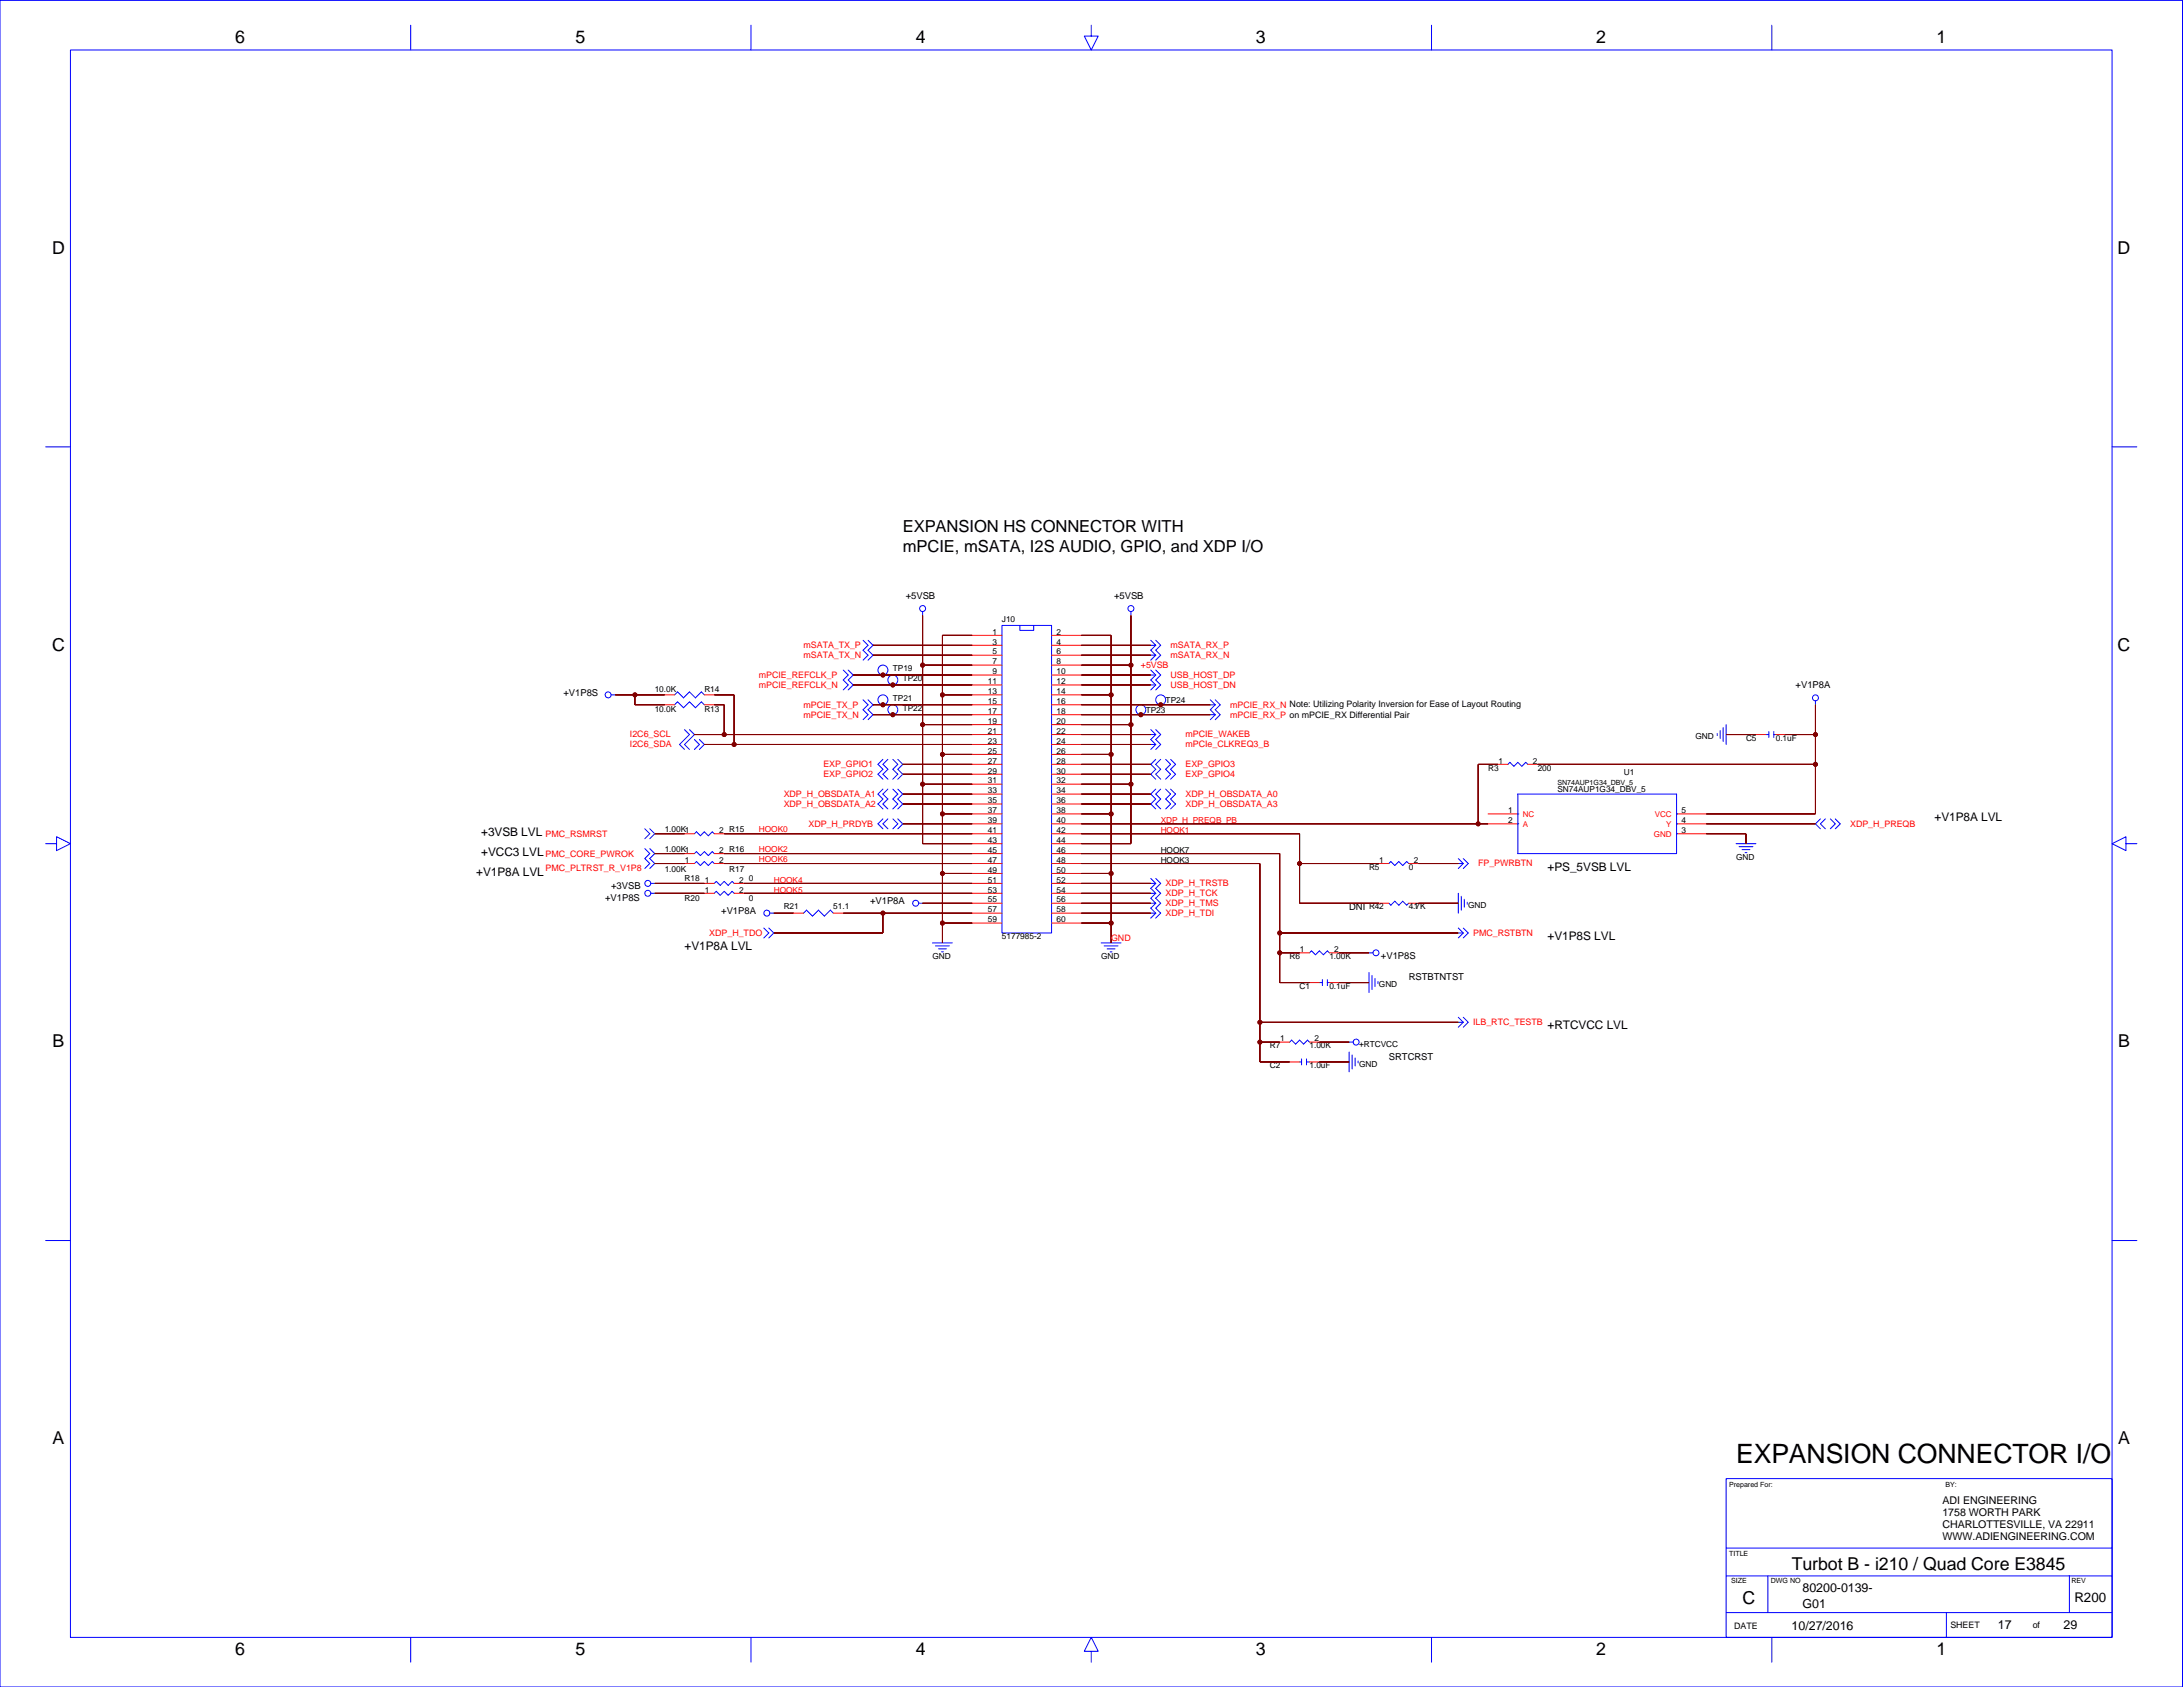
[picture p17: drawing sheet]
<svg xmlns="http://www.w3.org/2000/svg" width="559mm" height="432mm" viewBox="0 0 559 432" stroke-linecap="round" stroke-linejoin="round" font-family="sans-serif">
<defs><g id="words">
<text font-size="6.8" x="444.4" y="374.4">EXPANSION CONNECTOR I/O</text>
<g font-size="4.6">
<text x="60.2" y="11.1">6</text>
<text x="147.3" y="11.1">5</text>
<text x="234.4" y="11.1">4</text>
<text x="321.5" y="11.1">3</text>
<text x="408.6" y="11.1">2</text>
<text x="495.7" y="11.1">1</text>
<text x="13.4" y="64.9">D</text>
<text x="542.1" y="64.9">D</text>
<text x="13.4" y="166.5">C</text>
<text x="542.1" y="166.5">C</text>
<text x="13.5" y="268.1">B</text>
<text x="542.2" y="268.1">B</text>
<text x="13.5" y="369.7">A</text>
<text x="542.2" y="369.7">A</text>
<text x="458.6" y="401.8">Turbot B - i210 / Quad Core E3845</text>
<text x="446.1" y="410.6">C</text>
<text x="60.2" y="423.5">6</text>
<text x="147.3" y="423.5">5</text>
<text x="234.4" y="423.5">4</text>
<text x="321.5" y="423.5">3</text>
<text x="408.6" y="423.5">2</text>
<text x="495.7" y="423.5">1</text>
</g>
<g font-size="4.2">
<text x="231.1" y="136.3">EXPANSION HS CONNECTOR WITH</text>
<text x="231.1" y="141.3">mPCIE, mSATA, I2S AUDIO, GPIO, and XDP I/O</text>
</g>
<text font-size="3.4" x="531" y="410">R200</text>
<g font-size="3.2">
<text x="461.4" y="407.5">80200-0139-</text>
<text x="461.4" y="411.5">G01</text>
<text x="458.6" y="417.1">10/27/2016</text>
<text x="511.4" y="416.9">17</text>
<text x="528.2" y="417">29</text>
</g>
<g font-size="3">
<text x="123.2" y="214">+3VSB LVL</text>
<text x="495.2" y="210.2">+V1P8A LVL</text>
<text x="123.2" y="219.1">+VCC3 LVL</text>
<text x="121.9" y="224.1">+V1P8A LVL</text>
<text x="396.1" y="222.9">+PS_5VSB LVL</text>
<text x="175.2" y="243.2">+V1P8A LVL</text>
<text x="396.1" y="240.7">+V1P8S LVL</text>
<text x="396.1" y="263.5">+RTCVCC LVL</text>
</g>
<g font-size="2.7">
<text x="497.2" y="385">ADI ENGINEERING</text>
<text x="497.2" y="388">1758 WORTH PARK</text>
<text x="497.2" y="391.1">CHARLOTTESVILLE, VA 22911</text>
<text x="497.2" y="394.1">WWW.ADIENGINEERING.COM</text>
</g>
<g font-size="2.4">
<text x="231.8" y="153.3">+5VSB</text>
<text x="285.2" y="153.3">+5VSB</text>
<text x="144.2" y="178.2">+V1P8S</text>
<text x="459.6" y="176.1">+V1P8A</text>
<text x="156.4" y="227.4">+3VSB</text>
<text x="154.9" y="230.6">+V1P8S</text>
<text x="222.7" y="231.5">+V1P8A</text>
<text x="345.4" y="233">DNI</text>
<text x="184.6" y="234">+V1P8A</text>
<text x="353.5" y="245.5">+V1P8S</text>
<text x="360.6" y="250.9">RSTBTNTST</text>
<text x="355.5" y="271.3">SRTCRST</text>
</g>
<g font-size="2.3" fill="#f00">
<text x="205.7" y="165.9">mSATA_TX_P</text>
<text x="299.7" y="165.9">mSATA_RX_P</text>
<text x="194.3" y="173.5">mPCIE_REFCLK_P</text>
<text x="205.7" y="168.5">mSATA_TX_N</text>
<text x="292" y="171">+5VSB</text>
<text x="299.7" y="173.5">USB_HOST_DP</text>
<text x="299.7" y="168.5">mSATA_RX_N</text>
<text x="194.3" y="176.1">mPCIE_REFCLK_N</text>
<text x="299.7" y="176.1">USB_HOST_DN</text>
<text x="205.7" y="183.7">mPCIE_TX_N</text>
<text x="205.7" y="181.1">mPCIE_TX_P</text>
<text x="314.9" y="181.1">mPCIE_RX_N Note: Utilizing Polarity Inversion for Ease of Layout Routing</text>
<text x="314.9" y="183.7">mPCIE_RX_P on mPCIE_RX Differential Pair</text>
<text x="161.3" y="191.3">I2C6_SDA</text>
<text x="161.3" y="188.8">I2C6_SCL</text>
<text x="303.5" y="191.3">mPCIe_CLKREQ3_B</text>
<text x="303.5" y="188.8">mPCIE_WAKEB</text>
<text x="210.8" y="196.4">EXP_GPIO1</text>
<text x="303.5" y="196.4">EXP_GPIO3</text>
<text x="210.8" y="198.9">EXP_GPIO2</text>
<text x="303.5" y="198.9">EXP_GPIO4</text>
<text x="200.6" y="206.5">XDP_H_OBSDATA_A2</text>
<text x="200.6" y="204">XDP_H_OBSDATA_A1</text>
<text x="303.5" y="204">XDP_H_OBSDATA_A0</text>
<text x="303.5" y="206.5">XDP_H_OBSDATA_A3</text>
<text x="139.7" y="214.2">PMC_RSMRST</text>
<text x="207" y="211.6">XDP_H_PRDYB</text>
<text x="473.6" y="211.6">XDP_H_PREQB</text>
<text x="139.7" y="219.2">PMC_CORE_PWROK</text>
<text x="378.4" y="221.8">FP_PWRBTN</text>
<text x="139.7" y="223">PMC_PLTRST_R_V1P8</text>
<text x="298.4" y="226.9">XDP_H_TRSTB</text>
<text x="298.4" y="231.9">XDP_H_TMS</text>
<text x="298.4" y="229.4">XDP_H_TCK</text>
<text x="181.6" y="239.6">XDP_H_TDO</text>
<text x="298.4" y="234.5">XDP_H_TDI</text>
<text x="377.1" y="239.6">PMC_RSTBTN</text>
<text x="284.4" y="240.8">GND</text>
<text x="377.1" y="262.4">ILB_RTC_TESTB</text>
</g>
<g font-size="2.3">
<text x="443.9" y="417.1">DATE</text>
<text x="499.3" y="416.8">SHEET</text>
<text x="520.3" y="416.8">of</text>
</g>
<g font-size="2.1">
<text x="256.5" y="159.1">J10</text>
<text x="254" y="167.5">5</text>
<text x="254" y="165">3</text>
<text x="254" y="162.4">1</text>
<text x="270.4" y="167.5">6</text>
<text x="270.4" y="165">4</text>
<text x="270.4" y="162.4">2</text>
<text x="228.5" y="171.8">TP19</text>
<text x="254" y="172.6">9</text>
<text x="254" y="170.1">7</text>
<text x="270.4" y="172.6">10</text>
<text x="270.4" y="170.1">8</text>
<text x="167.6" y="177.2">10.0K</text>
<text x="180.3" y="177.2">R14</text>
<text x="228.5" y="179.4">TP21</text>
<text x="231.1" y="174.4">TP20</text>
<text x="252.9" y="177.7">13</text>
<text x="252.9" y="175.1">11</text>
<text x="270.4" y="177.7">14</text>
<text x="270.4" y="175.1">12</text>
<text x="298.4" y="179.9">TP24</text>
<text x="167.6" y="182.3">10.0K</text>
<text x="180.3" y="182.3">R13</text>
<text x="231.1" y="182">TP22</text>
<text x="252.9" y="185.3">19</text>
<text x="252.9" y="182.7">17</text>
<text x="252.9" y="180.2">15</text>
<text x="270.4" y="185.3">20</text>
<text x="270.4" y="182.7">18</text>
<text x="270.4" y="180.2">16</text>
<text x="293.3" y="182.5">TP23</text>
<text x="252.9" y="190.4">23</text>
<text x="252.9" y="187.8">21</text>
<text x="270.4" y="190.4">24</text>
<text x="270.4" y="187.8">22</text>
<text x="434" y="189.2">GND</text>
<text x="446.9" y="189.6">C5</text>
<text x="454.6" y="189.6">0.1uF</text>
<text x="252.9" y="198">29</text>
<text x="252.9" y="195.4">27</text>
<text x="252.9" y="192.9">25</text>
<text x="270.4" y="198">30</text>
<text x="270.4" y="195.4">28</text>
<text x="270.4" y="192.9">26</text>
<text x="380.9" y="197.2">R3</text>
<text x="383.6" y="195.4">1</text>
<text x="392.3" y="195.4">2</text>
<text x="393.6" y="197.2">200</text>
<text x="252.9" y="203.1">33</text>
<text x="252.9" y="200.5">31</text>
<text x="270.4" y="203.1">34</text>
<text x="270.4" y="200.5">32</text>
<text x="398.7" y="202.8">SN74AUP1G34_DBV_5</text>
<text x="415.7" y="198.5">U1</text>
<text x="252.9" y="208.1">37</text>
<text x="252.9" y="205.6">35</text>
<text x="270.4" y="208.1">38</text>
<text x="270.4" y="205.6">36</text>
<text x="386.1" y="208.1">1</text>
<text x="430.4" y="208.1">5</text>
<text x="170.1" y="212.9">1.00K1</text>
<text x="184.1" y="213.2">2 R15</text>
<text x="252.9" y="215.8">43</text>
<text x="252.9" y="213.2">41</text>
<text x="252.9" y="210.7">39</text>
<text x="270.4" y="215.8">44</text>
<text x="270.4" y="213.2">42</text>
<text x="270.4" y="210.7">40</text>
<text x="386.1" y="210.6">2</text>
<text x="430.4" y="210.6">4</text>
<text x="430.4" y="213.2">3</text>
<text x="170.1" y="218">1.00K1</text>
<text x="175.3" y="220.8">1</text>
<text x="184.1" y="220.8">2</text>
<text x="184.1" y="218.3">2 R16</text>
<text x="252.9" y="220.8">47</text>
<text x="252.9" y="218.3">45</text>
<text x="270.4" y="220.8">48</text>
<text x="270.4" y="218.3">46</text>
<text x="297.1" y="220.8">HOOK3</text>
<text x="297.1" y="218.3">HOOK7</text>
<text x="353.1" y="220.8">1</text>
<text x="361.9" y="220.8">2</text>
<text x="444.4" y="220.1">GND</text>
<text x="170.1" y="223.1">1.00K</text>
<text x="175.2" y="225.6">R18</text>
<text x="180.4" y="225.9">1</text>
<text x="186.6" y="223.1">R17</text>
<text x="189.2" y="225.9">2</text>
<text x="191.7" y="225.6">0</text>
<text x="252.9" y="225.9">51</text>
<text x="252.9" y="223.4">49</text>
<text x="270.4" y="225.9">52</text>
<text x="270.4" y="223.4">50</text>
<text x="350.4" y="222.6">R5</text>
<text x="360.6" y="222.6">0</text>
<text x="175.2" y="230.7">R20</text>
<text x="180.4" y="228.5">1</text>
<text x="189.2" y="228.5">2</text>
<text x="191.7" y="230.7">0</text>
<text x="200.6" y="232.8">R21</text>
<text x="213.3" y="232.8">51.1</text>
<text x="252.9" y="233.5">57</text>
<text x="252.9" y="231">55</text>
<text x="252.9" y="228.5">53</text>
<text x="270.4" y="233.5">58</text>
<text x="270.4" y="231">56</text>
<text x="270.4" y="228.5">54</text>
<text x="350.4" y="232.8">R42</text>
<text x="360.6" y="232.8">4.7K</text>
<text x="361.9" y="232.8">1</text>
<text x="375.8" y="232.4">GND</text>
<text x="252.9" y="236.1">59</text>
<text x="270.4" y="236.1">60</text>
<text x="238.7" y="245.5">GND</text>
<text x="256.5" y="240.4">5177985-2</text>
<text x="281.9" y="245.5">GND</text>
<text x="330.1" y="245.5">R6</text>
<text x="332.8" y="243.7">1</text>
<text x="340.3" y="245.5">1.00K</text>
<text x="341.6" y="243.7">2</text>
<text x="332.7" y="253.1">C1</text>
<text x="340.3" y="253.1">0.1uF</text>
<text x="353" y="252.7">GND</text>
<text x="325" y="268.3">R7</text>
<text x="327.7" y="266.6">1</text>
<text x="335.2" y="268.3">1.00K</text>
<text x="336.5" y="266.6">2</text>
<text x="347.9" y="267.9">+RTCVCC</text>
<text x="325" y="273.4">C2</text>
<text x="335.2" y="273.4">1.0uF</text>
<text x="347.9" y="273">GND</text>
</g>
<g font-size="2.1" fill="#f00">
<text x="194.3" y="212.9">HOOK0</text>
<text x="297.1" y="210.7">XDP_H_PREQB_PB</text>
<text x="297.1" y="213.2">HOOK1</text>
<text x="194.3" y="218">HOOK2</text>
<text x="194.3" y="220.5">HOOK6</text>
<text x="198.1" y="225.9">HOOK4</text>
<text x="198.1" y="228.5">HOOK5</text>
</g>
<g font-size="2" fill="#f00">
<text x="389.8" y="209.2">NC</text>
<text x="423.6" y="209.2">VCC</text>
<text x="389.8" y="211.7">A</text>
<text x="423.4" y="214.3">GND</text>
<text x="426.5" y="211.7">Y</text>
</g>
<g font-size="1.8">
<text x="398.7" y="200.8">SN74AUP1G34_DBV_5</text>
<text x="442.6" y="380.6">Prepared For:</text>
<text x="498" y="380.6">BY:</text>
<text x="442.6" y="398.4">TITLE</text>
<text x="443.1" y="405.2">SIZE</text>
<text x="453.3" y="405.2">DWG NO</text>
<text x="530.2" y="405.2">REV</text>
</g>
</g></defs>
<g fill="none" stroke="#00f" stroke-width=".26">
<path d="M0 .1h558.7v431.7h-558.7zM18 12.8h522.6v406.3h-522.6zM105.1 6.4v6.4M192.2 6.4v6.4M279.3 6.4v2.8h1.8l-1.8 3.6-1.7-3.6h1.7M366.4 6.4v6.4M453.5 6.4v6.4M11.7 114.4h6.3M540.6 114.4h6.4M236.2 156.5v1M289.5 156.5v1M156.4 177.9h1"/>
<path d="M172.7 177.9l.7-.8 1.6 1.5 1.5-1.5 1.5 1.5 1.5-1.5 .8 .8M215.9 171.5l1.2 1.3-1.2 1.2 1.2 1.3-1.2 1.3M217.1 171.5l1.3 1.3-1.3 1.2 1.3 1.3-1.3 1.3M220.9 163.9l1.3 1.3-1.3 1.2 1.3 1.3-1.3 1.3M220.9 179.1l1.3 1.3-1.3 1.3 1.3 1.2-1.3 1.3M222.2 163.9l1.3 1.3-1.3 1.2 1.3 1.3-1.3 1.3M222.2 179.1l1.3 1.3-1.3 1.3 1.3 1.2-1.3 1.3M256.5 160.1h12.7v78.7h-12.7zM261.1 160.1v1.3h3.5v-1.3M294.6 165.2h1.2M294.6 163.9l1.2 1.3M294.6 167.7h1.2"/>
<path d="M294.6 172.8h1.2M294.6 171.5l1.2 1.3M294.6 175.3h1.2M295.8 165.2l-1.2 1.2 1.2 1.3M295.8 163.9l1.3 1.3-1.3 1.2 1.3 1.3-1.3 1.3M295.8 167.7l-1.2 1.3M295.8 172.8l-1.2 1.2 1.2 1.3M295.8 171.5l1.3 1.3-1.3 1.2 1.3 1.3-1.3 1.3M295.8 175.3l-1.2 1.3M309.8 179.1l1.3 1.3M311.1 179.1l1.2 1.3-1.2 1.3 1.2 1.2-1.2 1.3M464.7 179.4v1"/>
<path d="M172.7 180.4l.7-.8 1.6 1.6 1.5-1.6 1.5 1.6 1.5-1.6 .8 .8M175.2 186.7l1.3 1.3-2.5 2.6 1.2 1.2M176.5 186.7l1.3 1.3-2.6 2.6 1.3 1.2M177.8 189.3l1.2 1.3-1.2 1.2M179 189.3l1.3 1.3-1.3 1.2M226 194.4l-1.3 1.2 1.3 1.3-1.3 1.3 1.3 1.2M227.3 194.4l-1.3 1.2 1.3 1.3-1.3 1.3 1.3 1.2M228.5 194.4l1.3 1.2-1.3 1.3 1.3 1.3-1.3 1.2M229.8 194.4l1.3 1.2-1.3 1.3 1.3 1.3-1.3 1.2M294.6 188h1.2M294.6 186.7l1.2 1.3M294.6 190.6h1.2"/>
<path d="M295.8 188l-1.2 1.3 1.2 1.3M295.8 194.4l-1.2 1.2 1.2 1.3-1.2 1.3 1.2 1.2M295.8 186.7l1.3 1.3-1.3 1.3 1.3 1.3-1.3 1.2M295.8 190.6l-1.2 1.2M297.1 194.4l-1.3 1.2 1.3 1.3-1.3 1.3 1.3 1.2M298.4 194.4l1.3 1.2-1.3 1.3 1.3 1.3-1.3 1.2M299.7 194.4l1.2 1.2-1.2 1.3 1.2 1.3-1.2 1.2M309.8 182.9h1.3M309.8 180.4h1.3M311.1 180.4l-1.3 1.3 1.3 1.2M311.1 182.9l-1.3 1.3M386 195.6l.5-.5 1 1 1-1 1 1 1.1-1 .5 .5"/>
<path d="M439.6 187.8v.5M440.3 187v2M441.1 186.2v3.6M441.9 185.5v5.1M452 188h.8M452.8 187.3v1.5M454 187.3v1.5M454 188h.6M11.7 215.9h2.8v-1.7l3.5 1.7-3.5 1.8v-1.8M165.1 217.2l1.2 1.3-1.2 1.3 1.2 1.2-1.2 1.3M165.1 212.1l1.2 1.3-1.2 1.3M166.3 217.2l1.3 1.3-1.3 1.3 1.3 1.2-1.3 1.3"/>
<path d="M166.3 212.1l1.3 1.3-1.3 1.3M177.8 213.4l.5-.5 1 1 1-1 1 1 1-1 .5 .5M177.8 218.5l.5-.5 1 1 1-1 1 1 1-1 .5 .5M226 209.6l-1.3 1.3 1.3 1.2M226 202l-1.3 1.3 1.3 1.2-1.3 1.3 1.3 1.3M227.3 209.6l-1.3 1.3 1.3 1.2M227.3 202l-1.3 1.3 1.3 1.2-1.3 1.3 1.3 1.3M228.5 202l1.3 1.3-1.3 1.2 1.3 1.3-1.3 1.3M228.5 209.6l1.3 1.3-1.3 1.2M229.8 202l1.3 1.3-1.3 1.2 1.3 1.3-1.3 1.3M229.8 209.6l1.3 1.3-1.3 1.2M295.8 202l-1.2 1.3 1.2 1.2-1.2 1.3 1.2 1.3"/>
<path d="M297.1 202l-1.3 1.3 1.3 1.2-1.3 1.3 1.3 1.3M298.4 202l1.3 1.3-1.3 1.2 1.3 1.3-1.3 1.3M299.7 202l1.2 1.3-1.2 1.2 1.2 1.3-1.2 1.3M373.3 219.8l1.3 1.2M374.6 219.8l1.2 1.2-1.2 1.3M388.5 208.3h.1M388.5 210.9h.1M388.5 203.3h40.7v15.2h-40.7zM429.2 213.4h.1M429.2 210.9h.1M429.2 208.3h.1M444.4 215.9h5.1"/>
<path d="M445.2 216.7h3.5M445.9 217.5h2.1M446.7 218.2h.5M466 209.6l-1.3 1.3 1.3 1.2M467.3 209.6l-1.3 1.3 1.3 1.2M468.5 209.6l1.3 1.3-1.3 1.2M469.8 209.6l1.3 1.3-1.3 1.2M544.2 215.9v-1.7l-3.6 1.7 3.6 1.8v-1.8h2.8M166.6 226.1h1M166.6 228.6h1M177.8 221l.5-.5 1 1 1-1 1 1 1-1 .5 .5M182.8 226.1l.5-.5 1.1 1 1-1 1 1 1-1 .5 .5"/>
<path d="M182.8 228.6l.5-.5 1.1 1.1 1-1.1 1 1.1 1-1.1 .5 .5M195.5 237.5l1.3 1.3-1.3 1.3M196.8 237.5l1.3 1.3-1.3 1.3M197.1 233.7h1M205.7 233.7l.8-.7 1.5 1.5 1.5-1.5 1.5 1.5 1.5-1.5 .8 .7M235.2 231.2h1M294.6 231.2h1.2M294.6 233.7h1.2M294.6 226.1h1.2M294.6 228.6h1.2M294.6 224.8l1.2 1.3M295.8 233.7l-1.2 1.3"/>
<path d="M295.8 231.2l-1.2 1.3 1.2 1.2M295.8 224.8l1.3 1.3-1.3 1.3 1.3 1.2-1.3 1.3 1.3 1.3-1.3 1.3 1.3 1.2-1.3 1.3M295.8 228.6l-1.2 1.3 1.2 1.3M295.8 226.1l-1.2 1.3 1.2 1.2M355.5 221l.5-.5 1 1 1.1-1 1 1 1-1 .5 .5M355.5 231.2l.5 .5 1-1 1.1 1 1-1 1 1 .5-.5M373.3 228.6v5.1M373.3 238.8h1.3M373.3 237.5l1.3 1.3M373.3 221h1.3M374.1 229.4v3.6M374.6 238.8l-1.3 1.3"/>
<path d="M374.6 237.5l1.2 1.3-1.2 1.3M374.6 221l-1.3 1.3M374.8 230.2v2M375.6 230.9v.5M238.7 241.3h5.1M239.5 242.1h3.5M240.2 242.9h2.1M241 243.6h.5M281.9 241.3h5.1M282.6 242.1h3.6M283.4 242.9h2M284.2 243.6h.5"/>
<path d="M335.2 243.9l.5-.5 1 1 1-1 1.1 1 1-1 .5 .5M337.7 251.5h.8M338.5 250.7v1.6M339.8 250.7v1.6M339.8 251.5h.5M350.4 243.9h1.1M350.4 249v5M351.2 249.7v3.6M352 250.5v2M352.7 251.2v.6M330.1 266.7l.5-.5 1 1 1.1-1 1 1 1-1 .5 .5M332.7 271.8h.5"/>
<path d="M333.2 271.1v1.5M334.4 271.1v1.5M334.4 271.8h.8M345.4 266.7h1M345.4 269.3v5.1M346.1 270v3.6M346.9 270.8v2M347.6 271.6v.5M373.3 261.7h1.3M373.3 260.4l1.3 1.3M374.6 261.7l-1.3 1.2M374.6 260.4l1.2 1.3-1.2 1.2"/>
<path d="M11.7 317.5h6.3M540.6 317.5h6.4M441.9 378.5h98.7v40.6h-98.7zM441.9 396.2h98.7M105.1 419.1v6.4M192.2 419.1v6.4M366.4 419.1v6.4M441.9 412.8h98.7M441.9 403.4h98.7M452.5 403.4v9.4M453.5 419.1v6.4M498.2 412.8v6.3"/>
<path d="M529.7 403.4v9.4M279.3 422.7h1.8l-1.8-3.6-1.7 3.6h1.7v2.8"/>
<circle cx="236.2" cy="155.8" r=".76"/>
<circle cx="289.5" cy="155.8" r=".76"/>
<circle cx="155.7" cy="177.9" r=".76"/>
<circle cx="226" cy="171.5" r="1.27"/>
<circle cx="226" cy="179.1" r="1.27"/>
<circle cx="228.5" cy="174" r="1.27"/>
<circle cx="297.1" cy="179.1" r="1.27"/>
<circle cx="464.7" cy="178.6" r=".76"/>
<circle cx="228.5" cy="181.7" r="1.27"/>
<circle cx="292" cy="181.7" r="1.27"/>
<circle cx="165.8" cy="226.1" r=".76"/>
<circle cx="165.8" cy="228.6" r=".76"/>
<circle cx="196.3" cy="233.7" r=".76"/>
<circle cx="234.4" cy="231.2" r=".76"/>
<circle cx="352.2" cy="243.9" r=".76"/>
<circle cx="347.1" cy="266.7" r=".76"/>
</g>
<g fill="none" stroke="#f00" stroke-width=".26">
<path d="M236.2 157.5h.1M289.5 157.5h.1M157.4 177.9h.1M170.1 177.9h2.6M180.3 177.9h2.5M218.4 175.3h.1M218.4 172.8h.1M223.5 167.7h.1M223.5 165.2h.1M226 172.8h.1M228.5 175.3h.1M248.9 162.6h7.6"/>
<path d="M248.9 165.2h7.6M248.9 167.7h7.6M248.9 170.2h7.6M248.9 172.8h7.6M248.9 175.3h7.6M248.9 177.9h7.6M269.2 162.6h7.6M269.2 165.2h7.6M269.2 167.7h7.6M269.2 170.2h7.6M269.2 172.8h7.6M269.2 175.3h7.6"/>
<path d="M269.2 177.9h7.6M294.6 165.2h.1M294.6 167.7h.1M294.6 172.8h.1M294.6 175.3h.1M170.1 180.4h2.6M177.8 188h.1M180.3 190.6h.1M180.3 180.4h2.5M223.5 182.9h.1M223.5 180.4h.1M226 180.4h.1"/>
<path d="M228.5 182.9h.1M231.1 195.6h.1M231.1 198.2h.1M248.9 180.4h7.6M248.9 182.9h7.6M248.9 185.5h7.6M248.9 188h7.6M248.9 190.6h7.6M248.9 193.1h7.6M248.9 195.6h7.6M248.9 198.2h7.6M269.2 180.4h7.6"/>
<path d="M269.2 182.9h7.6M269.2 185.5h7.6M269.2 188h7.6M269.2 190.6h7.6M269.2 193.1h7.6M269.2 195.6h7.6M269.2 198.2h7.6M292 182.9h.1M294.6 195.6h.1M294.6 198.2h.1M294.6 188h.1M294.6 190.6h.1"/>
<path d="M297.1 180.4h.1M309.8 182.9h.1M309.8 180.4h.1M383.5 195.6h2.5M391.1 195.6h2.5M441.9 188h.1M449.5 188h2.5M454.6 188h2.5M464.7 180.4h.1M167.6 213.4h.1M167.6 218.5h.1M175.2 213.4h2.6"/>
<path d="M175.2 218.5h2.6M182.8 213.4h2.6M182.8 218.5h2.6M231.1 210.9h.1M231.1 203.3h.1M231.1 205.8h.1M248.9 200.7h7.6M248.9 203.3h7.6M248.9 205.8h7.6M248.9 208.3h7.6M248.9 210.9h7.6M248.9 213.4h7.6"/>
<path d="M248.9 215.9h7.6M248.9 218.5h7.6M269.2 200.7h7.6M269.2 203.3h7.6M269.2 205.8h7.6M269.2 208.3h7.6M269.2 210.9h7.6M269.2 213.4h7.6M269.2 215.9h7.6M269.2 218.5h7.6M294.6 203.3h.1M294.6 205.8h.1"/>
<path d="M380.9 208.3h7.6M380.9 210.9h7.6M429.2 208.3h7.6M429.2 210.9h7.6M429.2 213.4h7.6M446.9 215.9h.1M464.7 210.9h.1M167.6 226.1h.1M167.6 228.6h.1M167.6 221h.1M175.2 221h2.6M180.3 226.1h2.5"/>
<path d="M180.3 228.6h2.5M182.8 221h2.6M187.9 226.1h2.6M187.9 228.6h2.6M198.1 233.7h.1M198.1 238.8h.1M203.2 233.7h2.5M213.3 233.7h2.6M236.2 231.2h.1M248.9 221h7.6M248.9 223.6h7.6M248.9 226.1h7.6"/>
<path d="M248.9 228.6h7.6M248.9 231.2h7.6M248.9 233.7h7.6M248.9 236.3h7.6M269.2 221h7.6M269.2 223.6h7.6M269.2 226.1h7.6M269.2 228.6h7.6M269.2 231.2h7.6M269.2 233.7h7.6M269.2 236.3h7.6M294.6 233.7h.1"/>
<path d="M294.6 228.6h.1M294.6 231.2h.1M294.6 226.1h.1M353 221h2.5M353 231.2h2.5M360.6 221h2.5M360.6 231.2h2.5M373.3 231.2h.1M373.3 238.8h.1M373.3 221h.1M241.2 241.3h.1M284.4 241.3h.1"/>
<path d="M332.7 243.9h2.5M335.2 251.5h2.5M340.3 251.5h2.5M340.3 243.9h2.5M350.4 243.9h.1M350.4 251.5h.1M327.6 266.7h2.5M330.1 271.8h2.6M335.2 266.7h2.5M335.2 271.8h2.5M345.4 266.7h.1M345.4 271.8h.1"/>
<path d="M373.3 261.7h.1"/>
</g>
<g fill="#800000" stroke="#800000" stroke-width=".26">
<path d="M190.5 228.6h58.4z" fill-rule="evenodd"/>
<path d="M231.1 205.8h17.8z" fill-rule="evenodd"/>
<path d="M276.8 203.3h17.8z" fill-rule="evenodd"/>
<path d="M231.1 203.3h17.8z" fill-rule="evenodd"/>
<path d="M190.5 226.1h58.4z" fill-rule="evenodd"/>
<path d="M276.8 226.1h17.8z" fill-rule="evenodd"/>
<path d="M276.8 210.9h101.6z" fill-rule="evenodd"/>
<path d="M378.4 195.6h5.1z" fill-rule="evenodd"/>
<path d="M378.4 195.6v15.3z" fill-rule="evenodd"/>
<path d="M378.4 210.9h2.5z" fill-rule="evenodd"/>
<path d="M276.8 231.2h17.8z" fill-rule="evenodd"/>
<path d="M332.7 231.2h20.3z" fill-rule="evenodd"/>
<path d="M332.7 221v10.2z" fill-rule="evenodd"/>
<path d="M332.7 221h20.3z" fill-rule="evenodd"/>
<path d="M332.7 213.4v7.6z" fill-rule="evenodd"/>
<path d="M276.8 213.4h55.9z" fill-rule="evenodd"/>
<path d="M276.8 228.6h17.8z" fill-rule="evenodd"/>
<path d="M363.1 221h10.2z" fill-rule="evenodd"/>
<path d="M231.1 210.9h17.8z" fill-rule="evenodd"/>
<path d="M276.8 172.8h17.8z" fill-rule="evenodd"/>
<path d="M276.8 167.7h17.8z" fill-rule="evenodd"/>
<path d="M167.6 226.1h12.7z" fill-rule="evenodd"/>
<path d="M436.8 210.9h27.9z" fill-rule="evenodd"/>
<path d="M228.5 175.3h20.4z" fill-rule="evenodd"/>
<path d="M218.4 175.3h10.1z" fill-rule="evenodd"/>
<path d="M185.4 218.5h63.5z" fill-rule="evenodd"/>
<path d="M157.4 177.9h5.1z" fill-rule="evenodd"/>
<path d="M162.5 177.9v2.5z" fill-rule="evenodd"/>
<path d="M162.5 177.9h7.6z" fill-rule="evenodd"/>
<path d="M162.5 180.4h7.6z" fill-rule="evenodd"/>
<path d="M342.8 243.9h7.6z" fill-rule="evenodd"/>
<path d="M167.6 228.6h12.7z" fill-rule="evenodd"/>
<path d="M276.8 165.2h17.8z" fill-rule="evenodd"/>
<path d="M322.5 266.7h5.1z" fill-rule="evenodd"/>
<path d="M322.5 271.8h7.6z" fill-rule="evenodd"/>
<path d="M322.5 266.7v5.1z" fill-rule="evenodd"/>
<path d="M322.5 261.7v5z" fill-rule="evenodd"/>
<path d="M276.8 221h45.7z" fill-rule="evenodd"/>
<path d="M322.5 221v40.7z" fill-rule="evenodd"/>
<path d="M322.5 261.7h50.8z" fill-rule="evenodd"/>
<path d="M185.4 221h63.5z" fill-rule="evenodd"/>
<path d="M182.8 177.9h5.1z" fill-rule="evenodd"/>
<path d="M187.9 177.9v12.7z" fill-rule="evenodd"/>
<path d="M187.9 190.6h61z" fill-rule="evenodd"/>
<path d="M180.3 190.6h7.6z" fill-rule="evenodd"/>
<path d="M182.8 180.4h2.6z" fill-rule="evenodd"/>
<path d="M185.4 180.4v7.6z" fill-rule="evenodd"/>
<path d="M185.4 188h63.5z" fill-rule="evenodd"/>
<path d="M177.8 188h7.6z" fill-rule="evenodd"/>
<path d="M276.8 215.9h12.7z" fill-rule="evenodd"/>
<path d="M289.5 200.7v15.2z" fill-rule="evenodd"/>
<path d="M276.8 200.7h12.7z" fill-rule="evenodd"/>
<path d="M289.5 185.5v15.2z" fill-rule="evenodd"/>
<path d="M276.8 185.5h12.7z" fill-rule="evenodd"/>
<path d="M289.5 170.2v15.3z" fill-rule="evenodd"/>
<path d="M276.8 170.2h12.7z" fill-rule="evenodd"/>
<path d="M289.5 157.5v12.7z" fill-rule="evenodd"/>
<path d="M236.2 215.9h12.7z" fill-rule="evenodd"/>
<path d="M236.2 200.7v15.2z" fill-rule="evenodd"/>
<path d="M236.2 200.7h12.7z" fill-rule="evenodd"/>
<path d="M236.2 185.5v15.2z" fill-rule="evenodd"/>
<path d="M236.2 185.5h12.7z" fill-rule="evenodd"/>
<path d="M236.2 170.2v15.3z" fill-rule="evenodd"/>
<path d="M236.2 170.2h12.7z" fill-rule="evenodd"/>
<path d="M236.2 157.5v12.7z" fill-rule="evenodd"/>
<path d="M185.4 213.4h63.5z" fill-rule="evenodd"/>
<path d="M276.8 198.2h17.8z" fill-rule="evenodd"/>
<path d="M167.6 218.5h7.6z" fill-rule="evenodd"/>
<path d="M215.9 233.7h10.1z" fill-rule="evenodd"/>
<path d="M226 233.7v5.1z" fill-rule="evenodd"/>
<path d="M226 233.7h22.9z" fill-rule="evenodd"/>
<path d="M198.1 238.8h27.9z" fill-rule="evenodd"/>
<path d="M276.8 195.6h17.8z" fill-rule="evenodd"/>
<path d="M167.6 221h7.6z" fill-rule="evenodd"/>
<path d="M167.6 213.4h7.6z" fill-rule="evenodd"/>
<path d="M231.1 195.6h17.8z" fill-rule="evenodd"/>
<path d="M226 172.8h22.9z" fill-rule="evenodd"/>
<path d="M218.4 172.8h7.6z" fill-rule="evenodd"/>
<path d="M228.5 182.9h20.4z" fill-rule="evenodd"/>
<path d="M223.5 182.9h5z" fill-rule="evenodd"/>
<path d="M276.8 218.5h50.8z" fill-rule="evenodd"/>
<path d="M327.6 218.5v20.3z" fill-rule="evenodd"/>
<path d="M327.6 243.9h5.1z" fill-rule="evenodd"/>
<path d="M327.6 251.5h7.6z" fill-rule="evenodd"/>
<path d="M327.6 243.9v7.6z" fill-rule="evenodd"/>
<path d="M327.6 238.8v5.1z" fill-rule="evenodd"/>
<path d="M327.6 238.8h45.7z" fill-rule="evenodd"/>
<path d="M223.5 167.7h25.4z" fill-rule="evenodd"/>
<path d="M464.7 180.4v7.6z" fill-rule="evenodd"/>
<path d="M457.1 188h7.6z" fill-rule="evenodd"/>
<path d="M464.7 188v7.6z" fill-rule="evenodd"/>
<path d="M393.6 195.6h71.1z" fill-rule="evenodd"/>
<path d="M464.7 195.6v12.7z" fill-rule="evenodd"/>
<path d="M436.8 208.3h27.9z" fill-rule="evenodd"/>
<path d="M198.1 233.7h5.1z" fill-rule="evenodd"/>
<path d="M236.2 231.2h12.7z" fill-rule="evenodd"/>
<path d="M231.1 198.2h17.8z" fill-rule="evenodd"/>
<path d="M223.5 165.2h25.4z" fill-rule="evenodd"/>
<path d="M337.7 266.7h7.7z" fill-rule="evenodd"/>
<path d="M276.8 175.3h17.8z" fill-rule="evenodd"/>
<path d="M276.8 233.7h17.8z" fill-rule="evenodd"/>
<path d="M276.8 162.6h7.6z" fill-rule="evenodd"/>
<path d="M284.4 162.6v15.3z" fill-rule="evenodd"/>
<path d="M276.8 177.9h7.6z" fill-rule="evenodd"/>
<path d="M284.4 177.9v15.2z" fill-rule="evenodd"/>
<path d="M276.8 193.1h7.6z" fill-rule="evenodd"/>
<path d="M284.4 193.1v15.2z" fill-rule="evenodd"/>
<path d="M276.8 208.3h7.6z" fill-rule="evenodd"/>
<path d="M284.4 208.3v15.3z" fill-rule="evenodd"/>
<path d="M276.8 223.6h7.6z" fill-rule="evenodd"/>
<path d="M284.4 223.6v12.7z" fill-rule="evenodd"/>
<path d="M276.8 236.3h7.6z" fill-rule="evenodd"/>
<path d="M284.4 236.3v5z" fill-rule="evenodd"/>
<path d="M241.2 162.6h7.7z" fill-rule="evenodd"/>
<path d="M241.2 162.6v15.3z" fill-rule="evenodd"/>
<path d="M241.2 177.9h7.7z" fill-rule="evenodd"/>
<path d="M241.2 177.9v15.2z" fill-rule="evenodd"/>
<path d="M241.2 193.1h7.7z" fill-rule="evenodd"/>
<path d="M241.2 193.1v15.2z" fill-rule="evenodd"/>
<path d="M241.2 208.3h7.7z" fill-rule="evenodd"/>
<path d="M241.2 208.3v15.3z" fill-rule="evenodd"/>
<path d="M241.2 223.6h7.7z" fill-rule="evenodd"/>
<path d="M241.2 223.6v12.7z" fill-rule="evenodd"/>
<path d="M241.2 236.3h7.7z" fill-rule="evenodd"/>
<path d="M241.2 236.3v5z" fill-rule="evenodd"/>
<path d="M436.8 213.4h10.1z" fill-rule="evenodd"/>
<path d="M446.9 213.4v2.5z" fill-rule="evenodd"/>
<path d="M441.9 188h7.6z" fill-rule="evenodd"/>
<path d="M337.7 271.8h7.7z" fill-rule="evenodd"/>
<path d="M342.8 251.5h7.6z" fill-rule="evenodd"/>
<path d="M363.1 231.2h10.2z" fill-rule="evenodd"/>
<path d="M276.8 190.6h17.8z" fill-rule="evenodd"/>
<path d="M276.8 188h17.8z" fill-rule="evenodd"/>
<path d="M226 180.4h22.9z" fill-rule="evenodd"/>
<path d="M223.5 180.4h2.5z" fill-rule="evenodd"/>
<path d="M276.8 205.8h17.8z" fill-rule="evenodd"/>
<path d="M276.8 180.4h20.3z" fill-rule="evenodd"/>
<path d="M297.1 180.4h12.7z" fill-rule="evenodd"/>
<path d="M276.8 182.9h15.2z" fill-rule="evenodd"/>
<path d="M292 182.9h17.8z" fill-rule="evenodd"/>
<circle cx="378.4" cy="210.9" r=".51"/>
<circle cx="332.7" cy="221" r=".51"/>
<circle cx="228.5" cy="175.3" r=".51"/>
<circle cx="162.5" cy="177.9" r=".51"/>
<circle cx="322.5" cy="266.7" r=".51"/>
<circle cx="322.5" cy="261.7" r=".51"/>
<circle cx="187.9" cy="190.6" r=".51"/>
<circle cx="185.4" cy="188" r=".51"/>
<circle cx="289.5" cy="200.7" r=".51"/>
<circle cx="289.5" cy="185.5" r=".51"/>
<circle cx="289.5" cy="170.2" r=".51"/>
<circle cx="236.2" cy="200.7" r=".51"/>
<circle cx="236.2" cy="185.5" r=".51"/>
<circle cx="236.2" cy="170.2" r=".51"/>
<circle cx="226" cy="233.7" r=".51"/>
<circle cx="226" cy="172.8" r=".51"/>
<circle cx="228.5" cy="182.9" r=".51"/>
<circle cx="327.6" cy="243.9" r=".51"/>
<circle cx="327.6" cy="238.8" r=".51"/>
<circle cx="464.7" cy="188" r=".51"/>
<circle cx="464.7" cy="195.6" r=".51"/>
<circle cx="284.4" cy="177.9" r=".51"/>
<circle cx="284.4" cy="193.1" r=".51"/>
<circle cx="284.4" cy="208.3" r=".51"/>
<circle cx="284.4" cy="223.6" r=".51"/>
<circle cx="284.4" cy="236.3" r=".51"/>
<circle cx="241.2" cy="177.9" r=".51"/>
<circle cx="241.2" cy="193.1" r=".51"/>
<circle cx="241.2" cy="208.3" r=".51"/>
<circle cx="241.2" cy="223.6" r=".51"/>
<circle cx="241.2" cy="236.3" r=".51"/>
<circle cx="226" cy="180.4" r=".51"/>
<circle cx="297.1" cy="180.4" r=".51"/>
<circle cx="292" cy="182.9" r=".51"/>
</g>
<g fill="none" stroke="#800000" stroke-width=".26">
<path d="M236.2 157.5v58.4h12.7M289.5 157.5v58.4h-12.7M157.4 177.9h12.7M162.5 177.9v2.5h7.6M182.8 177.9h5.1v12.7M218.4 172.8h30.5M218.4 175.3h30.5M223.5 167.7h25.4M223.5 165.2h25.4M226 172.8h.1M228.5 175.3h.1M236.2 170.2h12.7"/>
<path d="M241.2 177.9h7.7M248.9 162.6h-7.7v78.7M276.8 172.8h17.8M276.8 167.7h17.8M276.8 175.3h17.8M276.8 177.9h7.6M276.8 165.2h17.8M276.8 170.2h12.7M276.8 162.6h7.6v78.7M177.8 188h71.1M180.3 190.6h.1M180.3 190.6h68.6"/>
<path d="M182.8 180.4h2.6v7.6M223.5 180.4h25.4M223.5 182.9h25.4M226 180.4h.1M228.5 182.9h.1M231.1 195.6h.1M231.1 198.2h.1M231.1 195.6h17.8M231.1 198.2h17.8M236.2 185.5h12.7M241.2 193.1h7.7M276.8 195.6h17.8"/>
<path d="M276.8 180.4h33M276.8 190.6h17.8M276.8 188h17.8M276.8 185.5h12.7M276.8 198.2h17.8M276.8 182.9h33M276.8 193.1h7.6M292 182.9h.1M297.1 180.4h.1M383.5 195.6h-5.1v15.3M393.6 195.6h71.1M441.9 188h7.6"/>
<path d="M457.1 188h7.6M464.7 180.4v27.9h-27.9M167.6 213.4h7.6M167.6 218.5h7.6M185.4 213.4h63.5M185.4 218.5h63.5M231.1 205.8h.1M231.1 203.3h.1M231.1 210.9h.1M231.1 205.8h17.8M231.1 203.3h17.8M231.1 210.9h17.8"/>
<path d="M236.2 200.7h12.7M241.2 208.3h7.7M276.8 205.8h17.8M276.8 203.3h17.8M276.8 210.9h104.1M276.8 213.4h55.9v17.8h20.3M276.8 218.5h50.8v33h7.6M276.8 200.7h12.7M276.8 208.3h7.6M436.8 210.9h27.9M436.8 213.4h10.1v2.5M167.6 228.6h12.7"/>
<path d="M167.6 226.1h12.7M167.6 221h7.6M185.4 221h63.5M190.5 228.6h58.4M190.5 226.1h58.4M198.1 233.7h5.1M215.9 233.7h33M226 233.7v5.1h-27.9M236.2 231.2h12.7M241.2 223.6h7.7M241.2 236.3h7.7M276.8 228.6h17.8"/>
<path d="M276.8 226.1h17.8M276.8 231.2h17.8M276.8 221h45.7v50.8h7.6M276.8 233.7h17.8M276.8 223.6h7.6M276.8 236.3h7.6M327.6 238.8h45.7M332.7 221h20.3M363.1 231.2h10.2M363.1 221h10.2M327.6 243.9h5.1M342.8 243.9h7.6"/>
<path d="M342.8 251.5h7.6M322.5 266.7h5.1M322.5 261.7h50.8M337.7 266.7h7.7M337.7 271.8h7.7"/>
<circle cx="162.5" cy="177.9" r=".51"/>
<circle cx="226" cy="172.8" r=".51"/>
<circle cx="228.5" cy="175.3" r=".51"/>
<circle cx="236.2" cy="170.2" r=".51"/>
<circle cx="241.2" cy="177.9" r=".51"/>
<circle cx="284.4" cy="177.9" r=".51"/>
<circle cx="289.5" cy="170.2" r=".51"/>
<circle cx="185.4" cy="188" r=".51"/>
<circle cx="187.9" cy="190.6" r=".51"/>
<circle cx="226" cy="180.4" r=".51"/>
<circle cx="228.5" cy="182.9" r=".51"/>
<circle cx="236.2" cy="185.5" r=".51"/>
<circle cx="241.2" cy="193.1" r=".51"/>
<circle cx="284.4" cy="193.1" r=".51"/>
<circle cx="289.5" cy="185.5" r=".51"/>
<circle cx="292" cy="182.9" r=".51"/>
<circle cx="297.1" cy="180.4" r=".51"/>
<circle cx="464.7" cy="195.6" r=".51"/>
<circle cx="464.7" cy="188" r=".51"/>
<circle cx="236.2" cy="200.7" r=".51"/>
<circle cx="241.2" cy="208.3" r=".51"/>
<circle cx="284.4" cy="208.3" r=".51"/>
<circle cx="289.5" cy="200.7" r=".51"/>
<circle cx="378.4" cy="210.9" r=".51"/>
<circle cx="226" cy="233.7" r=".51"/>
<circle cx="241.2" cy="223.6" r=".51"/>
<circle cx="241.2" cy="236.3" r=".51"/>
<circle cx="284.4" cy="223.6" r=".51"/>
<circle cx="284.4" cy="236.3" r=".51"/>
<circle cx="327.6" cy="238.8" r=".51"/>
<circle cx="332.7" cy="221" r=".51"/>
<circle cx="327.6" cy="243.9" r=".51"/>
<circle cx="322.5" cy="261.7" r=".51"/>
<circle cx="322.5" cy="266.7" r=".51"/>
</g>
<use href="#words"/>
</svg>
